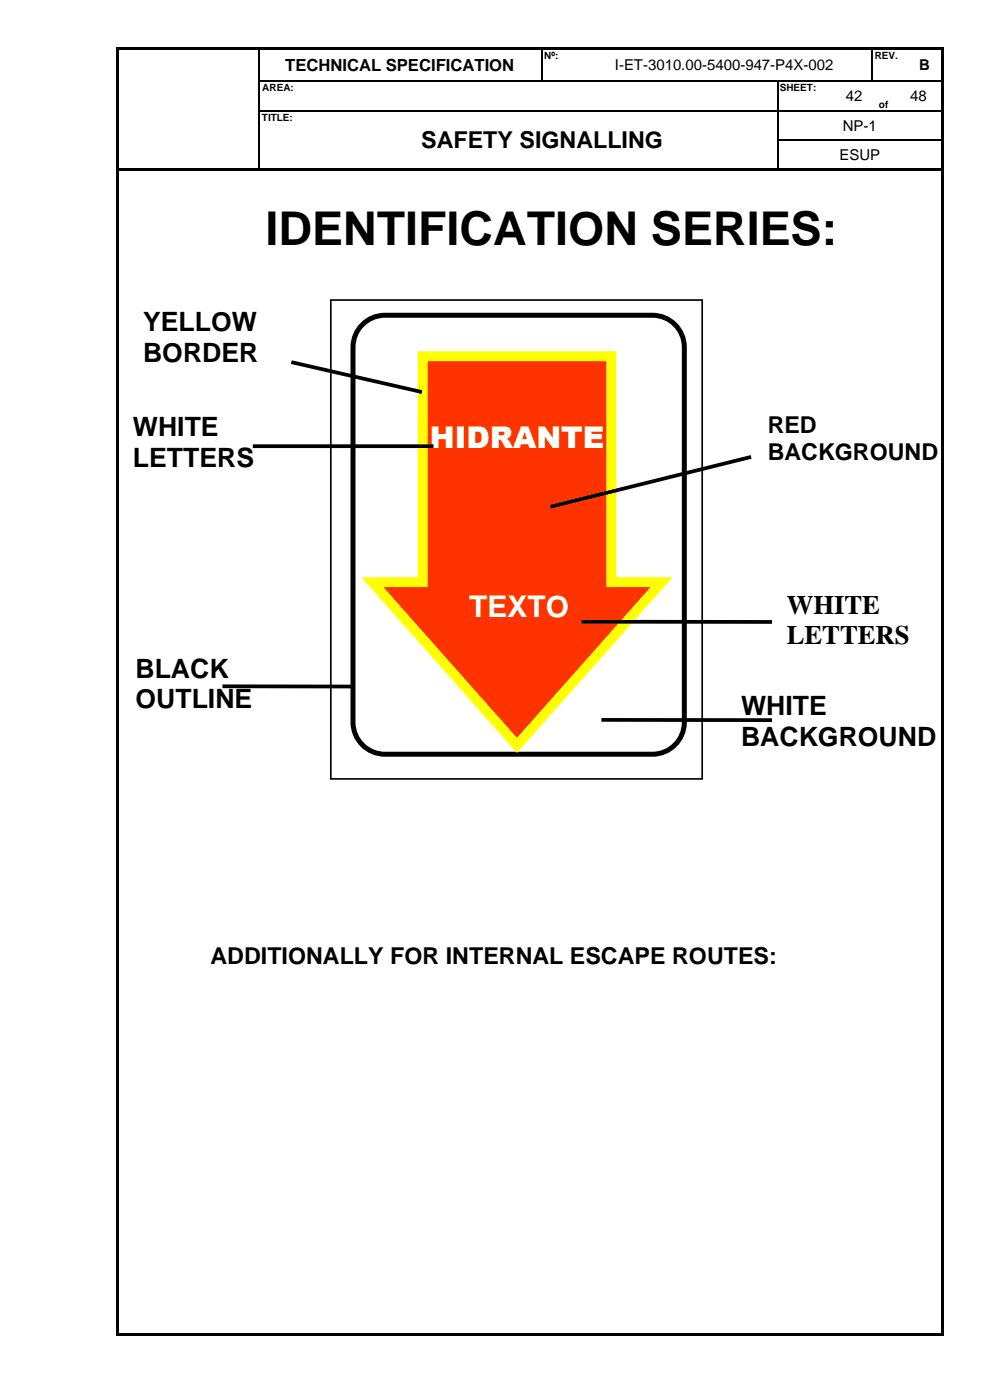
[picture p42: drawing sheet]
<svg xmlns="http://www.w3.org/2000/svg" width="210mm" height="297mm" viewBox="0 0 210 297" stroke-linecap="round" stroke-linejoin="round" font-family="sans-serif">
<defs><g id="words">
<text font-size="9.9" x="56.3" y="51.9">IDENTIFICATION SERIES:</text>
<g font-size="6.3" fill="#fff">
<text x="91.2" y="95.1">HIDRANTE</text>
<text x="99.5" y="130.9">TEXTO</text>
</g>
<g font-size="5.7">
<text x="30.4" y="70.2">YELLOW</text>
<text x="30.4" y="76.7">BORDER</text>
<text x="28.2" y="92.5">WHITE</text>
<text x="28.2" y="99">LETTERS</text>
<text x="166.9" y="130.2">WHITE</text>
<text x="166.9" y="136.7">LETTERS</text>
<text x="28.7" y="143.8">BLACK</text>
<text x="28.7" y="150.3">OUTLINE</text>
<text x="157.2" y="151.7">WHITE</text>
<text x="157.2" y="158.2">BACKGROUND</text>
</g>
<g font-size="4.9">
<text x="89.4" y="31.5">SAFETY SIGNALLING</text>
<text x="162.9" y="91.8">RED</text>
<text x="162.9" y="97.5">BACKGROUND</text>
<text x="44.7" y="204.5">ADDITIONALLY FOR INTERNAL ESCAPE ROUTES:</text>
</g>
<text font-size="3.5" x="60.5" y="15">TECHNICAL SPECIFICATION</text>
<g font-size="3.2">
<text x="130.4" y="14.9">I-ET-3010.00-5400-947-P4X-002</text>
<text x="195" y="14.9">B</text>
<text x="179.4" y="21.4">42</text>
<text x="193.1" y="21.4">48</text>
<text x="178.8" y="27.7">NP-1</text>
<text x="178.1" y="34">ESUP</text>
</g>
<g font-size="2.1">
<text x="115.5" y="12.5">Nº:</text>
<text x="185.6" y="12.5">REV.</text>
<text x="55.7" y="19.3">AREA:</text>
<text x="165.4" y="19.3">SHEET:</text>
<text x="186.5" y="22.9">of</text>
<text x="55.5" y="25.6">TITLE:</text>
</g>
</g></defs>
<g fill="#000">
<path d="M24.7 10h.5v.5h-.5z" fill-rule="evenodd"/>
<path d="M24.7 10h.5v.5h-.5z" fill-rule="evenodd"/>
<path d="M24.7 10.5h.5v6.5h-.5z" fill-rule="evenodd"/>
<path d="M24.7 17h.5v.3h-.5z" fill-rule="evenodd"/>
<path d="M25.2 10h29.6v.5h-29.6z" fill-rule="evenodd"/>
<path d="M54.8 10h.5v.5h-.5z" fill-rule="evenodd"/>
<path d="M54.8 17h.3v.3h-.3z" fill-rule="evenodd"/>
<path d="M55.3 10h59.5v.5h-59.5z" fill-rule="evenodd"/>
<path d="M114.8 10h.6v.5h-.6z" fill-rule="evenodd"/>
<path d="M114.8 17h.3v.3h-.3z" fill-rule="evenodd"/>
<path d="M115.4 10h7.1v.5h-7.1z" fill-rule="evenodd"/>
<path d="M122.5 10h.5v.5h-.5z" fill-rule="evenodd"/>
<path d="M122.5 17h.2v.3h-.2z" fill-rule="evenodd"/>
<path d="M123 10h61.9v.5h-61.9z" fill-rule="evenodd"/>
<path d="M164.8 17.3h.3z" fill-rule="evenodd"/>
<path d="M164.8 17h.3v.3h-.3z" fill-rule="evenodd"/>
<path d="M177.5 17h.3v.3h-.3z" fill-rule="evenodd"/>
<path d="M184.9 10h.5v.5h-.5z" fill-rule="evenodd"/>
<path d="M184.9 17h.2v.3h-.2z" fill-rule="evenodd"/>
<path d="M185.1 17h.3v.3h-.3z" fill-rule="evenodd"/>
<path d="M185.4 10h7.1v.5h-7.1z" fill-rule="evenodd"/>
<path d="M190 17h.2v.3h-.2z" fill-rule="evenodd"/>
<path d="M192.5 10h.5v.5h-.5z" fill-rule="evenodd"/>
<path d="M192.5 17h.3v.3h-.3z" fill-rule="evenodd"/>
<path d="M193 10h6.8v.5h-6.8z" fill-rule="evenodd"/>
<path d="M199.8 10h.5v.5h-.5z" fill-rule="evenodd"/>
<path d="M199.8 10h.5v.5h-.5z" fill-rule="evenodd"/>
<path d="M199.8 10.5h.5v6.5h-.5z" fill-rule="evenodd"/>
<path d="M199.8 17h.5v.3h-.5z" fill-rule="evenodd"/>
<path d="M24.7 17.3h.5v6h-.5z" fill-rule="evenodd"/>
<path d="M24.7 23.3h.5v.3h-.5z" fill-rule="evenodd"/>
<path d="M24.7 23.6h.5v6h-.5z" fill-rule="evenodd"/>
<path d="M24.7 29.6h.5v.2h-.5z" fill-rule="evenodd"/>
<path d="M24.7 29.8h.5v6h-.5z" fill-rule="evenodd"/>
<path d="M24.7 35.8h.5v.5h-.5z" fill-rule="evenodd"/>
<path d="M25.2 35.8h29.6v.5h-29.6z" fill-rule="evenodd"/>
<path d="M54.8 23.3h.3v.3h-.3z" fill-rule="evenodd"/>
<path d="M54.8 29.6h.3v.2h-.3z" fill-rule="evenodd"/>
<path d="M54.8 35.8h.5v.5h-.5z" fill-rule="evenodd"/>
<path d="M55.3 35.8h10v.5h-10z" fill-rule="evenodd"/>
<path d="M65.3 23.3h.2v.3h-.2z" fill-rule="evenodd"/>
<path d="M65.3 35.8h.5v.5h-.5z" fill-rule="evenodd"/>
<path d="M65.8 35.8h99v.5h-99z" fill-rule="evenodd"/>
<path d="M164.8 23.3h.3v.3h-.3z" fill-rule="evenodd"/>
<path d="M164.8 29.6h.3v.2h-.3z" fill-rule="evenodd"/>
<path d="M164.8 35.8h.6v.5h-.6z" fill-rule="evenodd"/>
<path d="M165.4 35.8h34.4v.5h-34.4z" fill-rule="evenodd"/>
<path d="M177.5 23.3h.3v.3h-.3z" fill-rule="evenodd"/>
<path d="M185 23.3h.2v.3h-.2z" fill-rule="evenodd"/>
<path d="M190 23.3h.2v.3h-.2z" fill-rule="evenodd"/>
<path d="M199.8 17.3h.5v6h-.5z" fill-rule="evenodd"/>
<path d="M199.8 23.3h.5v.3h-.5z" fill-rule="evenodd"/>
<path d="M199.8 23.6h.5v6h-.5z" fill-rule="evenodd"/>
<path d="M199.8 29.6h.5v.2h-.5z" fill-rule="evenodd"/>
<path d="M199.8 29.8h.5v6h-.5z" fill-rule="evenodd"/>
<path d="M199.8 35.8h.5v.5h-.5z" fill-rule="evenodd"/>
<path d="M24.7 36.3h.5v246.6h-.5z" fill-rule="evenodd"/>
<path d="M24.7 282.9h.5v.5h-.5z" fill-rule="evenodd"/>
<path d="M24.7 282.9h.5v.5h-.5z" fill-rule="evenodd"/>
<path d="M25.2 282.9h174.6v.5h-174.6z" fill-rule="evenodd"/>
<path d="M199.8 36.3h.5v246.6h-.5z" fill-rule="evenodd"/>
<path d="M199.8 282.9h.5v.5h-.5z" fill-rule="evenodd"/>
<path d="M199.8 282.9h.5v.5h-.5z" fill-rule="evenodd"/>
</g>
<g fill="none" stroke="#000" stroke-width=".25">
<path d="M54.9 10.5v6.5M54.9 17.3v6M55.1 17.1h59.7M115 10.5v6.5M115.1 17.1h7.4M122.7 17.1h42.1M165 17.3v6M165.1 17.1h12.4M177.8 17.1h7.1M185 10.5v6.5M185.4 17.1h4.6M190.2 17.1h2.3"/>
<path d="M192.8 17.1h7M54.9 23.6v6M54.9 29.8v6M55.1 23.5h10.2M65.5 23.5h99.3M165 23.6v6M165 29.8v6M165.1 23.5h12.4M165.1 29.7h34.7M177.8 23.5h7.2M185.2 23.5h4.8M190.2 23.5h9.6"/>
</g>
<path d="M77.2 68.5a6.7 6.7 0 0 1 4.5-1.6h56.7a6.8 6.8 0 0 1 6.8 6.8v79.6a6.8 6.8 0 0 1-6.8 6.7h-56.7a6.8 6.8 0 0 1-6.8-6.7v-79.6a6.8 6.8 0 0 1 2.3-5.2z" fill-rule="evenodd" fill="#fff"/>
<path d="M77.2 68.5a6.7 6.7 0 0 1 4.5-1.6h56.7a6.8 6.8 0 0 1 6.8 6.8v79.6a6.8 6.8 0 0 1-6.8 6.7h-56.7a6.8 6.8 0 0 1-6.8-6.7v-79.6a6.8 6.8 0 0 1 2.3-5.2z" fill="none" stroke="#000" stroke-width="1.1"/>
<path d="M89.7 75.6h40v47.9h10.7l-30.7 34.6-30.7-34.6h10.7z" fill-rule="evenodd" fill="#f30"/>
<path d="M89.7 75.6h40v47.9h10.7l-30.7 34.6-30.7-34.6h10.7z" fill="none" stroke="#ff0" stroke-width="2.1"/>
<path d="M70.2 63.7h78.8v101.6h-78.8z" fill="none" stroke="#000" stroke-width=".35"/>
<path d="M61.8 76.8l27.7 6.4M53.6 94.7h38.4M159.3 96.9l-42.5 10.6M123.4 131.9l40.4 .1M47.2 145.6l27.7 .1M127.6 152.7l36.2 .1" fill="none" stroke="#000" stroke-width=".79" stroke-linecap="butt"/>
<path d="M37.1 198.6h143.5v9.5h-143.5z" fill-rule="evenodd" fill="#fff"/>
<use href="#words"/>
</svg>
